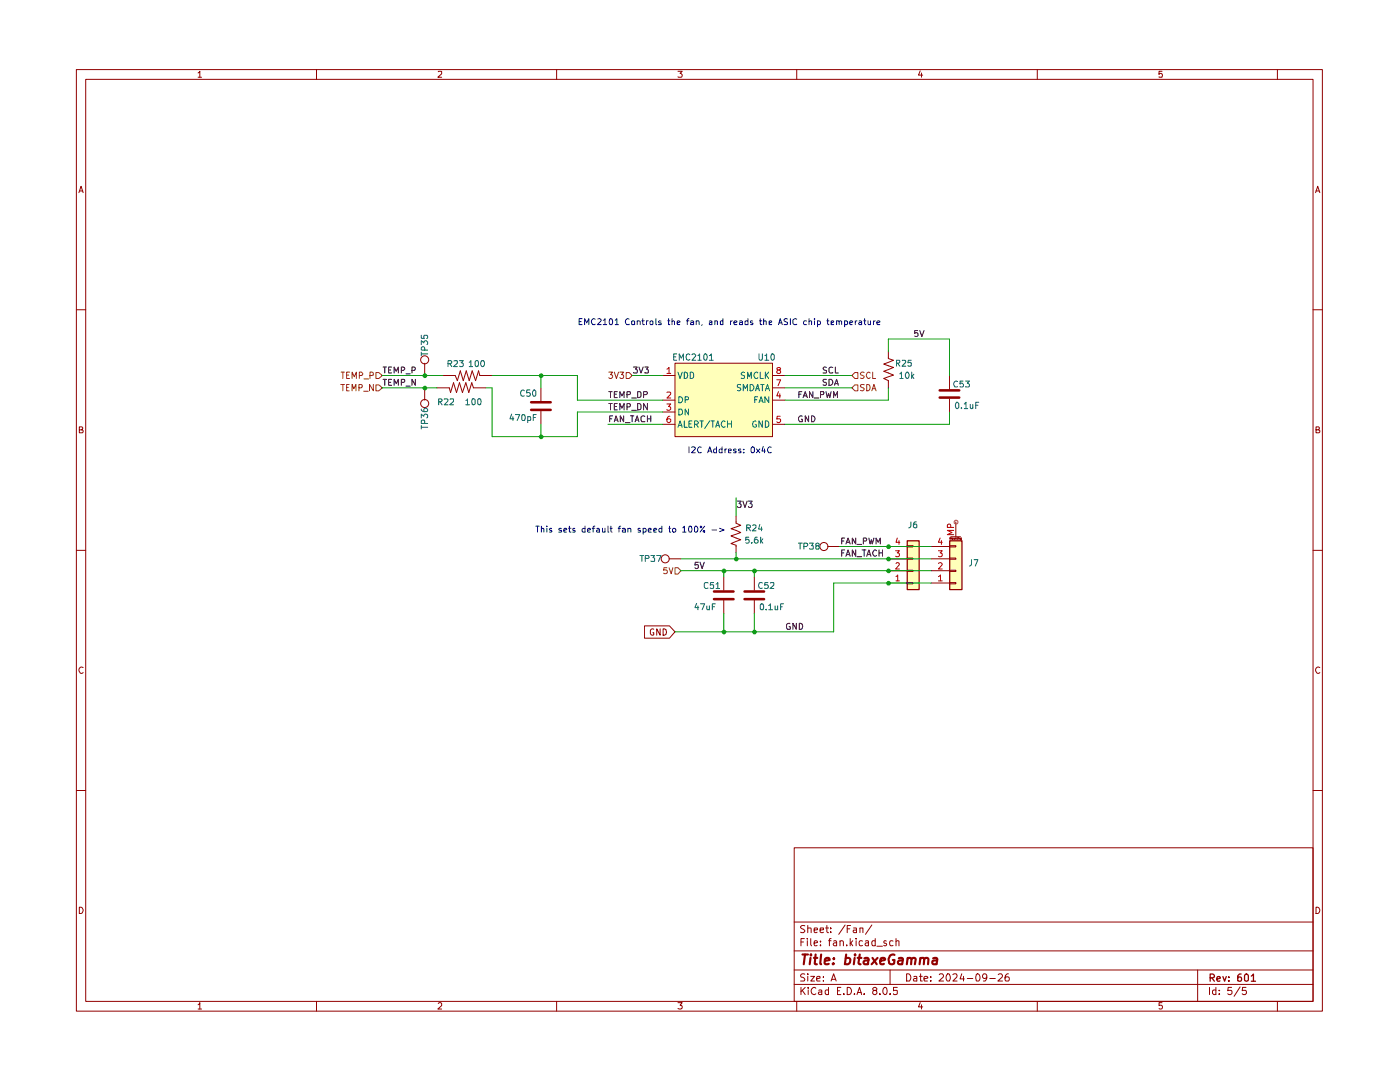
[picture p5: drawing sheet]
<svg xmlns="http://www.w3.org/2000/svg" width="279mm" height="216mm" viewBox="0 0 279 216" stroke-linecap="round" stroke-linejoin="round" font-family="sans-serif">
<g fill="none" stroke="#910000" stroke-width=".2">
<path d="M15.2 13.9h248.7v187.9h-248.7zM17.1 15.8h244.9v184h-244.9zM39.5 14.6l.4-.4v1.2M39.5 15.4h.7M63.2 13.9v1.9M87.5 14.3l.6-.1v.5l-.7 .7h.7M111.1 13.9v1.9M135.3 14.2h.8l-.4 .4 .4 .3v.4h-.8M159 13.9v1.9M183.6 14.1l-.3 .9h.9M183.9 14.6v.8M207 13.9v1.9"/>
<path d="M231.9 14.2h-.6v.5a.45 .45 0 0 1 .6 .1 .45 .45 0 0 1 0 .6l-.6-.1M254.9 13.9v1.9M15.8 38.4l.4-1.2 .4 1.2M15.9 38.1h.6M262.6 38.4l.4-1.2 .4 1.2M262.6 38.1h.6M15.2 61.8h1.9M262 61.8h1.9M15.8 85.8h.5l.2-.3-.2-.3h-.5v1.2h.6l.2-.5-.3-.1M262.6 85.8h.5l.2-.3-.2-.3h-.5v1.2h.6l.2-.5-.3-.1M15.2 109.8h1.9M262 109.8h1.9"/>
<path d="M16.6 133.2a.59 .59 0 0 0-.9 .5 .59 .59 0 0 0 .8 .6l.1-.1M263.4 133.2a.59 .59 0 0 0-.9 .5 .59 .59 0 0 0 .8 .6l.1-.1M15.2 157.7h1.9M262 157.7h1.9M158.5 169.2h103.5v30.6h-103.5zM15.8 181a.65 .65 0 0 1 .8 .7 .65 .65 0 0 1-.8 .6zM63.2 199.8v2M111.1 199.8v2M158.5 196.4h103.5M158.5 193.6h103.5M158.5 189.7h103.5M158.5 184h103.5"/>
<path d="M159 199.8v2M159.9 197v1.5M159.9 188h.5M160.1 197.6l.6 .9M160.5 187.3h-.6v1.4M160.6 194.4h-.7l-.1 .3 .1 .3a.49 .49 0 0 1 .6 .1 .49 .49 0 0 1 0 .6l-.7 .1M160.6 184.7a.6 .6 0 0 0-.8 .2l.1 .4a.74 .74 0 0 1 .7 .5l-.2 .3-.6-.1M160.7 197l-.8 .9M161.1 187.3v.1M161.1 187.7v1M161.2 194.3v.2M161.2 185.3l.6-.1 .1 .9"/>
<path d="M161.2 184.7v1.4M161.2 194.8v1M161.3 197v.2M161.3 197.5v1M161.8 194.8h.8l-.8 1h.8M161.8 187.3v1.2l.2 .2M162.5 188.2l.7-.2-.1-.2-.5-.1-.1 .3 .1 .6h.5M162.5 185.6l.7-.1-.1-.3h-.5l-.1 .1v.6l.1 .2 .5-.1M162.8 197.2a.68 .68 0 0 0-1 .5 .68 .68 0 0 0 .8 .8l.2-.2M163 195.3l.7-.1v-.3l-.5-.1-.2 .2 .1 .8h.6M163.4 197.6h.6v.9M163.7 185.6l.6-.1v-.3h-.6v.1v.6l.2 .2 .4-.1"/>
<path d="M163.7 188.6v.1M163.7 187.8v.2M164 197.9l-.6 .1-.1 .1v.2l.3 .2 .4-.1M164.3 195.7v.1M164.3 194.9v.1M164.8 185.2h.6M165 184.7v1.2l.4 .2M165.4 197.6l-.5-.1-.2 .3 .1 .6h.6M165.4 197v1.5M165.4 187.7h.5M165.8 185.9v.2M165.8 185.2v.1"/>
<path d="M165.9 195.8l.5-1.5 .5 1.5M165.9 187.3h-.3l-.1 .2v1.2M166 195.4h.7M166.4 187.8h.5l.1 .9M167 188l-.6 .2-.1 .2 .2 .3 .5-.1M167.1 197.7h.5M167.6 187.9l.1-.1a.36 .36 0 0 1 .6 .2v.7M167.6 187.7v1M167.8 197h-.7v1.5h.7M168.4 198.3v.2M168.7 184.6l-1.3 1.8M169 188.6v.1"/>
<path d="M169.1 197a.73 .73 0 0 1 .8 .7 .73 .73 0 0 1-.8 .8zM169.1 185.3h.5M169.7 187.3v1.4M169.8 184.7h-.7v1.4M169.8 188.1l.4 .6M170.2 187.7l-.5 .6M170.4 185.2h.5v.9M170.5 198.3v.2M170.9 187.3v.1M170.9 187.7v1M170.9 185.5l-.5 .1-.1 .2 .1 .3 .5-.1M171 198.5l.5-1.5 .5 1.5"/>
<path d="M171.2 198h.7M171.6 185.3l.6-.1v.9M171.6 185.2v.9M172.1 187.8l-.4-.1-.2 .3v.6h.6M172.5 198.3v.2M172.7 187.8h.6v.9M173.3 188l-.6 .2-.1 .2 .3 .3 .4-.1M174 184.6l-1.3 1.8M174.4 197.6l-.2-.2 .2-.4h.4l.2 .3-.2 .3h-.4l-.2 .2v.4l.2 .3h.4l.2-.3v-.2l-.2-.4M174.7 187.8l-.5-.1-.2 .3 .1 .6h.6M174.7 187.3v1.4M175 188.8h1.1"/>
<path d="M175.6 198.3v.2M176.5 197a.78 .78 0 0 1 .6 .6 .78 .78 0 0 1-.2 .8l-.2 .1a.8 .8 0 0 1-.5-.7 .8 .8 0 0 1 .3-.8zM176.9 187.8l-.4-.1-.1 .3 .1 .2 .5 .2-.1 .2h-.5M177.6 198.3v.2M177.6 193.6v2.8M178.2 187.8l-.4-.1-.3 .3 .1 .6h.6M178.8 187.9l.3-.2 .3 .1v.9M178.8 187.3v1.4M179.1 197h-.8v.7h.8l-.1 .7-.5 .1-.2-.2M180.9 194.3a.81 .81 0 0 1 .9 .5 .81 .81 0 0 1-.3 1h-.6zM182.4 194.9h.6v.9h-.6l-.1-.4 .7-.2M183.5 194.8h.6"/>
<path d="M183.7 194.3v1.5h.4M184.4 195.3l.8-.1-.1-.3-.4-.1-.3 .2 .1 .8h.6M185.8 195.7v.1M185.8 194.9v.1M187.5 194.5l.1-.2h.4l.3 .4-.1 .3-.8 .8h.9M189.1 194.3h.2a1.1 1.1 0 0 1 .2 1.5h-.4l-.3-.6 .1-.5zM190.2 194.5l.6-.2 .2 .4-.1 .3-.7 .8h.8M191.9 194.3l-.3 1h.8M192.3 194.8v1M193 195.2h1.1M194.8 194.5l.3-.2a.84 .84 0 0 1 .2 1.5l-.5-.1zM196.9 195l-.3 .2h-.3l-.2-.2v-.3l.2-.4 .6 .2a1.08 1.08 0 0 1-.3 1.3h-.3"/>
<path d="M197.5 195.2h1.1M199.2 194.5l.6-.2 .3 .4-.1 .3-.9 .8h1M201.3 194.3h-.3a1.04 1.04 0 0 0-.3 1.5h.6l.1-.6-.2-.3-.5 .1-.1 .2M207 199.8v2M239 193.6v6.2M241.4 197v1.5M242.7 197.6l-.5-.1-.2 .3v.4l.2 .3 .5-.1M242.7 197v1.5M243.3 198.3v.2M243.3 197.6v.1M245.8 197h-.7l-.1 .7 .7-.1 .2 .6-.3 .3-.6-.2M247.5 196.9l-1.2 1.9"/>
<path d="M248.7 197h-.7l-.1 .7 .7-.1 .2 .6-.3 .3-.6-.2M254.9 199.8v2M262.6 181a.65 .65 0 0 1 .8 .7 .65 .65 0 0 1-.8 .6zM39.5 200.5l.4-.4v1.2M39.5 201.3h.7M87.5 200.2l.1-.1h.4l.1 .1v.5l-.7 .6h.7M135.3 200.1h.8l-.4 .5 .4 .1v.6h-.8M183.6 200.1l-.3 .8h.9M183.9 200.5v.8M231.9 200.1h-.6v.6h.6l.1 .4-.3 .2h-.4"/>
</g>
<path d="M241.5 195.1l.8-.1v-.5l-.3-.1h-.5v1.4M241.9 195.1l.5 .7M242.9 195.4l.6-.2-.1-.3h-.4l-.1 .1v.6l.1 .2 .5-.1M244.1 194.9l.3 .9 .3-.9M245.2 195.7v.1M245.2 194.9v.1M247.7 194.4h-.3l-.4 .3v1h.7v-.7l-.4-.1-.3 .1v.2M248.5 194.5l.3-.1 .3 .3-.1 1h-.5zM249.7 194.8l.4-.4v1.4M249.7 195.8h.9" fill="none" stroke="#910000" stroke-width=".25"/>
<g fill="none" stroke="#910000" stroke-width=".42">
<path d="M160.1 190.5h1.1M160.7 190.5l-.3 1.9M161.8 191.1l-.2 1.3M161.8 190.5v.1M162.4 191.1h.7M162.8 190.5l-.2 1.8 .4 .1M163.9 190.5l-.2 1.7 .2 .2M164.6 191.7l1-.1-.1-.4a.6 .6 0 0 0-.9 .2v.9h.8M166.3 192.2l.1 .1h-.2l.1-.1-.1 .2M166.4 191.2v.2M168.8 191.2a.6 .6 0 0 1 .9 .3l-.1 .6a.65 .65 0 0 1-.9 .2M168.9 190.5l-.3 1.9"/>
<path d="M170.6 191.1l-.2 1.3M170.6 190.5v.1M171.2 191.1h.7M171.6 190.5l-.3 1.7 .1 .1 .3 .1M172.5 191.2h.8l-.1 1.2M173.4 191.6h-.7l-.4 .3v.3l.3 .2 .7-.1M174.1 191.1l.9 1.3M175.1 191.1l-1.2 1.3M175.6 191.7l1-.1v-.4a.6 .6 0 0 0-.9 .2v.9h.7M178.5 190.5a.87 .87 0 0 0-.9 .2 .87 .87 0 0 0-.3 .9l.1 .3a.59 .59 0 0 0 .4 .5 .59 .59 0 0 0 .6-.2l.1-.6h-.3M179.4 191.2h.7l-.1 1.2M180.1 191.6h-.6l-.3 .3v.3l.3 .2 .5-.1"/>
<path d="M181.1 191.3l.3-.2 .4 .1v1.2M181.1 191.1l-.1 1.3M181.9 191.4a.47 .47 0 0 1 .4-.3 .47 .47 0 0 1 .5 .3l-.2 1M183.7 191.3l.2-.2 .5 .1v1.2M183.7 191.1l-.2 1.3M184.4 191.4a.47 .47 0 0 1 .5-.3 .47 .47 0 0 1 .4 .3l-.1 1M186.2 191.2h.8l-.1 1.2M187 191.6l-.9 .1v.2v.4l.2 .1 .6-.1"/>
</g>
<g fill="#ffffba">
<path d="M134.7 72.5h19.5v14.6h-19.5z"/>
<path d="M189.5 107.9h2.4v9.7h-2.4z"/>
<path d="M181 107.9h2.4v9.7h-2.4z"/>
</g>
<g fill="none" stroke="#910000" stroke-width=".2">
<path d="M84.8 77.4v2.4M87.2 77.4h2.5l.2 .9 .6-1.9 .6 1.9 .6-1.9 .6 1.9 .7-1.9 .6 1.9 .6-1.9 .3 1h2.4M88.4 74.9h2.4l.5 1 .6-1.9 .6 1.9 .6-1.9 .5 1.9 .6-1.9 .7 1.9 .6-1.9 .3 .9h2.4M108 77.4v2.7M108 82v2.7M133.5 111.5h2.4"/>
<circle cx="84.8" cy="80.5" r=".8"/>
<circle cx="132.8" cy="111.5" r=".8"/>
</g>
<g fill="none" stroke="#0f0f0f" stroke-width=".2">
<path d="M121.5 78.1h.7M121.8 78.1v1.2M122.6 78.7h.4M123.2 78.1h-.6v1.2h.6M123.7 79.3v-1.2l.4 .9 .4-.9v1.2M125.1 78.7h.6v-.6h-.6v1.2M126.1 79.4h.9M126.4 73.2h.8l-.4 .5 .4 .1v.5h-.8M127.3 78.1h.5l.1 .3v.6a.52 .52 0 0 1-.6 .3zM127.5 73.2l.4 1.2 .5-1.2M128.4 78.7h.7l.1-.4-.2-.2h-.6v1.2M128.7 73.2h.7l-.4 .5 .4 .1v.5h-.7"/>
<path d="M121.7 83.6h.4M122.3 83h-.6v1.2M122.6 84.2l.3-1.2 .5 1.2M122.7 83.8h.6M124.5 83v1.2l-.7-1.2v1.2M124.8 84.3h.9M125.8 83h.7M126.2 83v1.2M126.7 84.2l.5-1.2 .3 1.2M126.8 83.8h.6M128.7 83.1h-.1a.45 .45 0 0 0-.7 .1v.7l.2 .3 .6-.1M129.2 83.6h.7"/>
<path d="M129.2 83v1.2M129.9 83v1.2M139.4 112.2h-.6l-.1 .6 .6-.1 .1 .6-.3 .2-.4-.2M139.7 112.2l.4 1.3 .4-1.3"/>
</g>
<path d="M106 81.8h3.9M106 80.3h3.9" fill="none" stroke="#910000" stroke-width=".51"/>
<path d="M125 74.3h.6l.6 .6-.6 .6h-.6z" fill="#fff"/>
<path d="M121.5 74.3h.8l-.5 .5h.4l.1 .5-.3 .2h-.3l-.2-.1M122.6 74.3l.4 1.2 .4-1.2M123.7 74.3h.8l-.5 .5h.4l.1 .2-.1 .4-.5 .1-.2-.1M125 74.3h.6l.6 .6-.6 .6h-.6z" fill="none" stroke="#765500" stroke-width=".2"/>
<g fill="none" stroke="#0f0f0f" stroke-width=".2">
<path d="M76.5 73.2h.6M76.5 75.7h.6M76.8 73.2v1.2M76.8 75.7v1.2M77.6 73.8h.4M77.6 76.3h.4M78.1 73.2h-.5v1.2h.5M78.1 75.7h-.5v1.2h.5M78.7 74.4v-1.2l.4 .9 .4-.9v1.2M78.7 76.9v-1.2l.4 .8 .4-.8v1.2M80.1 73.9h.4l.3-.2-.1-.4-.6-.1v1.2M80.1 76.3h.5l.2-.4-.2-.2h-.5v1.2"/>
<path d="M81 74.6h.9M81 77h.9M82.2 73.9l.6-.1v-.5l-.6-.1v1.2M82.9 75.7v1.2l-.7-1.2v1.2"/>
</g>
<path d="M75 74.3h.6l.7 .6-.7 .6h-.6z" fill="#fff"/>
<path d="M68.1 74.3h.7M68.4 74.3v1.2M69.2 74.8h.4M69.8 74.3h-.6v1.2h.6M70.3 75.5v-1.2l.4 .9 .4-.9v1.2M71.7 74.9l.6-.1 .1-.3-.3-.2h-.4v1.2M72.6 75.6h1M73.8 74.9l.7-.1v-.4l-.2-.1h-.5v1.2M75 74.3h.6l.7 .6-.7 .6h-.6z" fill="none" stroke="#765500" stroke-width=".2"/>
<path d="M75 76.8h.6l.7 .6-.7 .6h-.6z" fill="#fff"/>
<path d="M68 76.7h.8M68.4 76.7v1.3M69.2 77.3h.3M69.7 76.7h-.5v1.3h.5M70.3 78v-1.3l.3 .9 .4-.9v1.3M71.6 77.4l.6-.1v-.5l-.6-.1v1.3M72.6 78.1h.9M74.5 76.7v1.3l-.8-1.3v1.3M75 76.8h.6l.7 .6-.7 .6h-.6z" fill="none" stroke="#765500" stroke-width=".2"/>
<g fill="none" stroke="#910000" stroke-width=".2">
<path d="M84.8 72.5v2.4M177.3 70.1v1.4l1 .4-1.9 .7 1.9 .7-1.9 .8 1.9 .7-1.9 .7 .9 .4v1.5M189.5 74.9v2.7M189.5 79.6v2.6"/>
<circle cx="84.8" cy="71.8" r=".8"/>
</g>
<g fill="none" stroke="#0f0f0f" stroke-width=".2">
<path d="M159.4 78.7h.5M160 78.1h-.6v1.2M160.3 79.3l.4-1.2 .4 1.2M160.4 79h.6M162.2 78.1v1.2l-.7-1.2v1.2M162.5 79.4h.9M163.7 78.7h.6v-.6h-.6v1.2M164.8 78.1l.3 1.2 .3-.8 .2 .8 .3-1.2M164.9 75.7h-.6v.2v.3l.6 .3v.3h-.6M164.9 73.3l-.4-.1-.2 .3v.2l.6 .3v.3l-.6 .1M165.4 75.7h.5a.66 .66 0 0 1 .3 .8 .66 .66 0 0 1-.8 .4zM166.2 73.3h-.1a.46 .46 0 0 0-.7 .2v.7l.2 .2 .6-.1"/>
<path d="M166.4 79.3v-1.2l.3 .9 .4-.9v1.2M166.5 76.9l.5-1.2 .3 1.2M166.6 76.5h.6M166.7 73.2v1.2h.6M183.1 66h-.6v.6l.5-.2 .2 .2-.1 .5h-.6M183.6 66l.4 1.1 .4-1.1M168 108h.4M168.6 107.4h-.6v1.1M168.8 108.5l.5-1.1 .4 1.1M168.9 108.2h.6M170.8 107.4v1.1l-.7-1.1v1.1M171 108.6h1"/>
<path d="M172.3 108h.5l.2-.5-.2-.1h-.5v1.1M173.4 107.4l.3 1.1 .2-.8 .2 .8 .3-1.1M174.8 108.5v-1.1l.5 .8 .4-.8v1.1"/>
</g>
<path d="M187.5 79.3h3.9M187.5 77.9h3.9" fill="none" stroke="#910000" stroke-width=".51"/>
<path d="M170 74.9l.6-.6h.6v1.2h-.6z" fill="#fff"/>
<path d="M170.6 74.3h.6v1.2h-.6l-.6-.6zM172.5 74.3h-.5l-.3 .2 .2 .3 .5 .2 .1 .2-.3 .3-.5-.1M173.7 74.4l-.3-.1a.65 .65 0 0 0-.5 .6 .65 .65 0 0 0 .5 .6l.3-.1M174.2 74.3v1.2h.6" fill="none" stroke="#765500" stroke-width=".2"/>
<path d="M170 77.4l.6-.6h.6v1.2h-.6z" fill="#fff"/>
<path d="M170 77.4l.6-.6h.6v1.2h-.6zM172.5 76.8h-.7v.4l.5 .2 .2 .3-.3 .3-.5-.1M173 76.7a.64 .64 0 0 1 .7 .6 .64 .64 0 0 1-.7 .7zM174 78l.4-1.3 .4 1.3M174.2 77.6h.5" fill="none" stroke="#765500" stroke-width=".2"/>
<g fill="none" stroke="#0f0f0f" stroke-width=".2">
<path d="M121.5 80.5h.7M121.8 80.5v1.3M122.6 81.1h.4M123.2 80.5h-.6v1.3h.6M123.7 81.8v-1.3l.4 1 .4-1v1.3M125.1 81.2l.6-.1v-.5l-.6-.1v1.3M126.1 81.9h.9M127.3 80.5a.52 .52 0 0 1 .6 .4v.6a.52 .52 0 0 1-.6 .3zM129.2 80.5v1.3l-.8-1.3v1.3M147.2 100h.7l-.4 .5 .3 .1v.6l-.5 .1-.1-.2M148.3 100l.4 1.3 .4-1.3M149.4 100h.7l-.4 .5 .3 .1v.6l-.5 .1-.1-.2"/>
<path d="M160.1 83.1a.61 .61 0 0 0-.8 .3 .61 .61 0 0 0 .3 .8h.5v-.5h-.2M161.4 83v1.2l-.7-1.2v1.2M162 83a.66 .66 0 0 1 .6 .4 .66 .66 0 0 1-.2 .8h-.4zM168 110.3h.4M168.6 109.7h-.6v1.3M168.8 111l.5-1.3 .4 1.3M168.9 110.7h.6M170.8 109.7v1.3l-.7-1.3v1.3M171 111.1h1M172 109.7h.8M172.5 109.7v1.3M173 111l.4-1.3 .4 1.3"/>
<path d="M173.1 110.7h.6M174.9 109.9l-.2-.2a.65 .65 0 0 0-.5 .7 .65 .65 0 0 0 .5 .6l.2-.2M175.4 110.3h.7M175.4 109.7v1.3M176.1 109.7v1.3M157.7 124.5a.46 .46 0 0 0-.7 .1v.7l.1 .3 .6-.1v-.4h-.2M158.9 124.4v1.2l-.7-1.2v1.2M159.5 124.4a.66 .66 0 0 1 .7 .4 .66 .66 0 0 1-.3 .8h-.4z"/>
</g>
<g fill="none" stroke="#910000" stroke-width=".2">
<path d="M132.3 74.9h2.4M132.3 79.8h2.4M134.7 72.5h19.5v14.6h-19.5zM154.2 74.9h2.4M154.2 79.8h2.4M154.2 77.4h2.4M132.3 82.2h2.4M132.3 84.7h2.4M154.2 84.7h2.4M146.9 103v1.4l.9 .4-1.9 .7 1.9 .8-1.9 .6 1.9 .8-1.9 .8 1 .3v1.4M150.5 115.1v2.7M150.5 119.7v2.7"/>
<path d="M165.2 109.1h2.4M177.3 116.3h3.7M177.3 113.9h3.7M177.3 111.5h3.7M177.3 109.1h3.7M181 108.9h1.2v.2h-1.2zM181 111.3h1.2v.3h-1.2zM181 113.8h1.2v.2h-1.2zM181 116.2h1.2v.3h-1.2zM185.8 116.3h3.7M185.8 113.9h3.7M185.8 111.5h3.7"/>
<path d="M185.8 109.1h3.7M189.5 108.9h1.3v.2h-1.3zM189.5 111.3h1.3v.3h-1.3zM189.5 113.8h1.3v.2h-1.3zM189.5 116.2h1.3v.3h-1.3zM189.6 107.6v-.3l.1 .2 .1-.2v.3M189.7 107.1h2M190 107.4h.2v.2h-.2zM190.3 107.4v.2h.2v-.2M190.7 107.4h.1v.2M190.7 107.4v.2M190.8 104.1v3"/>
<path d="M190.9 107.4h.2M191 107.3l.1 .3M191.2 107.3h.1M191.2 107.4v.2M191.3 107.4h.2v.2M191.3 107.4v.2M191.9 107.6h-.2v-.2h.2v.3h-.2M128.6 124.9h5l1.1 1.2-1.1 1.2h-5zM130.5 125.6l-.4-.1-.3 .3v.6l.2 .3h.5v-.5h-.2M131.7 125.5v1.2l-.6-1.2v1.2M132.3 125.5a.64 .64 0 0 1 .7 .6 .64 .64 0 0 1-.7 .6z"/>
<circle cx="164.4" cy="109.1" r=".8"/>
</g>
<g fill="none" stroke="#006665" stroke-width=".2">
<path d="M135.3 74.3l.4 1.2 .4-1.2M135.5 79.2a.66 .66 0 0 1 .7 .4 .66 .66 0 0 1-.2 .8h-.5zM136.6 74.3a.64 .64 0 0 1 .6 .6 .64 .64 0 0 1-.6 .6zM136.7 79.8h.6v-.5l-.6-.1v1.2M137.8 74.3h.5l.1 .3v.6l-.3 .3h-.3zM147.8 76.8h-.6v.4l.5 .2 .1 .2-.1 .3h-.5M148.3 78v-1.3l.5 .9 .4-.9v1.3M148.6 74.3h-.4l-.3 .2 .2 .3 .5 .2v.4l-.2 .1-.5-.1M149.2 75.5v-1.2l.3 .9 .4-.9v1.2M149.7 76.7a.65 .65 0 0 1 .8 .6 .65 .65 0 0 1-.8 .7zM150.6 79.8h.4M150.8 78l.4-1.3 .4 1.3"/>
<path d="M150.9 77.6h.6M151.2 79.2h-.6v1.2M151.2 74.4l-.2-.1a.6 .6 0 0 0-.5 .6 .6 .6 0 0 0 .7 .5M151.7 74.3v1.2h.6M151.8 76.7h.7M152.1 76.7v1.3M152.7 78l.5-1.3 .4 1.3M152.7 74.3v1.2M152.8 77.6h.6M152.9 74.8l.5 .7M153.4 79.2v1.2l-.7-1.2v1.2M153.4 74.3l-.7 .7"/>
<path d="M135.3 85.3l.4-1.3 .4 1.3M135.5 81.6h.5a.66 .66 0 0 1 .2 .8 .66 .66 0 0 1-.7 .4zM135.5 84.9h.6M136.6 84v1.3h.6M137.4 81.6v1.2l-.7-1.2v1.2M137.5 84.6h.4M138.1 84h-.6v1.3h.6M138.6 84.7l.7-.1 .1-.4-.3-.2h-.5v1.3M138.9 84.7l.5 .6M139.7 84h.7M140 84v1.3M141.6 84l-1 1.5"/>
<path d="M141.9 84h.7M142.2 84v1.3M142.8 85.3l.5-1.3 .3 1.3M142.9 84.9h.6M144.7 84.2l-.2-.2a.6 .6 0 0 0-.6 .7 .6 .6 0 0 0 .8 .5v-.1M145.2 84.6h.8M145.2 84v1.3M146 84v1.3M150.9 84.1l-.1-.1a.64 .64 0 0 0-.6 .6 .64 .64 0 0 0 .5 .7l.3-.2v-.3h-.3M151.5 80.4l.4-1.2 .4 1.2M151.6 80h.5M152.1 84v1.3l-.6-1.3v1.3"/>
<path d="M152.7 84h.4l.3 .3v.6l-.3 .4h-.4z"/>
</g>
<g fill="none" stroke="#b90000" stroke-width=".2">
<path d="M133.1 73.7l.4-.4v1.2M133.1 78.3l.6-.1 .2 .2-.1 .3-.7 .7h.8M133.1 74.5h.8M155 75.8h.8l-.5 1.2M155.3 73.8l-.3-.2 .1-.2h.6l.1 .2-.2 .2h-.3l-.3 .3 .2 .4h.4l.2-.2v-.2l-.3-.3M155.4 78.1l-.4 .9h.8M155.6 78.6v.8M133.1 80.6h.8l-.5 .5 .4 .1 .1 .4-.3 .3h-.3l-.2-.2M133.7 83.1a.55 .55 0 0 0-.6 .5v.5l.3 .2h.2l.3-.2v-.4l-.2-.1h-.4l-.2 .1M155.7 83.1h-.6l-.1 .6 .6-.1 .2 .1v.4l-.3 .2h-.3l-.2-.1M178.7 109.9h.8l-.4 .4 .3 .1v.6h-.7M178.8 115.1l.4-.4v1.2"/>
<path d="M178.8 112.4l.4-.1 .3 .3-.8 .9h.8M178.8 115.9h.7M179.1 107.4l-.3 .8h.8M179.4 107.9v.7M187.3 115.1l.4-.4v1.2M187.3 112.4l.5-.1 .2 .2-.7 1h.7M187.3 109.9h.7l-.4 .4 .4 .1v.6h-.7M187.3 115.9h.7M187.6 107.4l-.3 .8h.7M187.9 107.9v.7M189.7 105.2v-.5h-.6v.5h1.2M190.3 105.8h-1.2l.9 .5-.9 .4h1.2"/>
</g>
<path d="M181.1 107.9h2.3v9.7h-2.3zM189.5 107.9h2.5v9.7h-2.5z" fill="none" stroke="#910000" stroke-width=".25"/>
<path d="M148.6 119.6h3.9M148.6 118h3.9" fill="none" stroke="#910000" stroke-width=".51"/>
<path d="M134.7 113.3h.6l.6 .6-.6 .7h-.6z" fill="#fff"/>
<path d="M133.1 113.3h-.6l-.1 .5h.7v.6h-.7M133.5 113.3l.4 1.2 .4-1.2M134.7 113.3h.6l.6 .6-.6 .7h-.6z" fill="none" stroke="#765500" stroke-width=".2"/>
<path d="M142.5 119.6h3.9M142.5 118h3.9" fill="none" stroke="#910000" stroke-width=".51"/>
<path d="M144.4 115.1v2.7M144.4 119.7v2.7" fill="none" stroke="#910000" stroke-width=".2"/>
<g fill="none" stroke="#009a00" stroke-width=".2">
<path d="M76.3 74.9h12.1M76.3 77.4h10.9M96.9 77.4h1.3v9.7h17v-4.9h17.1M98.2 74.9h17v4.9h17.1M108 74.9v2.5M126.2 74.9h6.1M156.6 74.9h13.4M156.6 77.4h13.4M177.3 77.4v2.4h-20.7M177.3 70.1v-2.4h12.2v7.2M108 84.7v2.4M121.3 84.7h11"/>
<path d="M146.9 99.3v3.7M189.5 82.2v2.5h-32.9M135.9 113.9h49.9M135.9 111.5h49.9M144.4 113.9v1.2M146.9 110.2v1.3M150.5 113.9v1.2M167.6 109.1h18.2M185.8 116.3h-19.4v9.8h-31.7M144.4 122.4v3.7M150.5 122.4v3.7"/>
</g>
<g fill="none" stroke="#0000ca" stroke-width=".2">
<path d="M115.6 64.2h.4M116.2 63.6h-.6v1.2h.6M116.7 64.8v-1.2l.4 .8 .4-.8v1.2M118.8 63.7a.61 .61 0 0 0-.8 .3 .61 .61 0 0 0 .3 .8l.5-.1M119.3 63.7l.4-.1 .3 .3-.8 .9h.8M120.4 63.9l.3-.3v1.2M120.4 64.8h.7M121.7 63.7l.3-.1a.91 .91 0 0 1 .1 1.2l-.4-.1zM122.8 63.9l.3-.3v1.2M122.8 64.8h.6M125.6 63.7a.61 .61 0 0 0-.8 .3 .61 .61 0 0 0 .3 .8l.5-.1M126.1 64.1h.6l-.1 .7-.5-.1z"/>
<path d="M127.2 64.1l.3-.1 .3 .2v.6M127.2 64v.8M128.1 64h.5M128.3 63.6v1l.1 .2h.2M129 64v.8M129.4 64l-.4 .1v.2M129.8 64.1h.5l-.1 .7h-.4zM130.9 63.6v1.2h.2M131.9 64.1l-.3-.1-.2 .2 .2 .2h.3v.4h-.5M133.3 64h.4M133.4 63.6v1.2h.3M134.1 64.1l.4-.1 .1 .2v.6"/>
<path d="M134.1 63.6v1.2M135.1 64.4l.6-.1-.1-.3-.5 .2v.4l.1 .2h.4M137 64h.5M137.5 63.6l-.3 .2v1M137.8 64.1l.5-.1 .1 .2v.6h-.6v-.4l.6-.1M138.9 64.1l.5-.1 .1 .2v.6M138.9 64v.8M140.1 64.8l-.1 .1M141.6 64.1h.5v.7h-.5v-.4l.5-.1M142.7 64.1h.5v.7M142.7 64v.8M144.3 63.6v1.2h-.4l-.1-.7h.5"/>
<path d="M145.8 64v.8M146.1 64l-.3 .3M146.5 64.4l.6-.1v-.2l-.5-.1-.1 .2 .1 .6h.5M147.6 64.1l.4-.1 .2 .2v.6h-.6v-.4l.6-.1M149.3 63.6v1.2h-.5l-.1-.7h.6M150.2 64.1h-.4v.2l.4 .1 .1 .2-.1 .2h-.4M151.6 64h.5M151.7 63.6v1l.1 .2h.3M152.4 64.1h.5v.7M152.4 63.6v1.2M153.5 64.4l.5-.1v-.2h-.5v.7h.5M155.4 64.8l.3-1.2 .4 1.2"/>
<path d="M155.5 64.4h.5M157.1 63.7h-.5a.57 .57 0 0 0 .5 .6v.5h-.6M157.7 63.6v1.2M159 63.7l-.3-.1-.5 .2v.7l.3 .3 .5-.1M161 64.1l-.4-.1-.2 .3v.5h.6M161.5 64.1h.5v.7M161.5 63.6v1.2M162.6 63.6v.1M162.6 64v.8M163.2 64.1l.3-.1 .2 .3v.3l-.1 .2h-.4M163.2 64v1.2M165 64h.4"/>
<path d="M165.2 63.6v1l.2 .2M165.9 64.4l.5-.1v-.2h-.5v.7h.5M167 64.1l.3-.1 .2 .2v.6M167 64v.8M167.5 64.2l.1-.2 .4 .2v.6M168.6 64.1l.3-.1 .3 .3v.3l-.2 .2h-.4M168.6 64v1.2M169.6 64.4l.6-.1-.2-.3-.4 .2v.4l.1 .2h.4M170.7 64v.8M171 64l-.3 .3M171.5 64.1l.3-.1 .2 .2v.6h-.5l-.1-.3 .6-.2M172.4 64h.4"/>
<path d="M172.6 63.6v1l.2 .2M173.2 64l.1 .8 .4-.1M173.7 64v.8M174.3 64v.8M174.7 64l-.4 .3M175 64.4l.6-.1v-.2l-.4-.1-.2 .2 .1 .6h.5M137.5 89.2v1.1M138 89.2h.5l.3 .2-.8 .9h.8M140 89.2h-.3a.67 .67 0 0 0-.5 .5 .67 .67 0 0 0 .2 .6h.6M141.2 90.3l.4-1.1 .5 1.1M141.3 90h.6M143 89.2v1.1h-.5l-.1-.5a.36 .36 0 0 1 .6-.1"/>
<path d="M144.1 89.2v1.1h-.5l-.1-.5a.36 .36 0 0 1 .6-.1M144.7 89.6v.7M145 89.6l-.3 .1v.1M145.4 90l.6-.2-.2-.2-.4 .1v.6h.5M146.9 89.7l-.3-.1-.2 .1 .2 .3h.3v.3h-.5M147.8 89.7h-.4v.2l.4 .1 .1 .2-.1 .1h-.4M148.4 90.3h.1M148.4 89.7h.1M150 89.2h.3l.2 .2v.8l-.1 .1h-.4l-.1-.4zM151 89.6l.6 .7M151.6 89.6l-.6 .7M152.3 89.1l-.2 .9h.6"/>
<path d="M152.6 89.6v.7M153.9 89.2h-.2a.67 .67 0 0 0-.5 .5 .67 .67 0 0 0 .2 .6h.5M106.9 105h.7M107.3 105v1.2M108 105.5l.4-.1 .1 .2v.6M108 105v1.2M109.1 105v.1M109.1 105.4v.8M110.1 105.5l-.3-.1-.2 .2 .2 .2h.3v.4h-.5M112 105.5l-.2-.1-.3 .2 .1 .2h.4v.4h-.5M112.5 105.8l.6-.1-.2-.3-.4 .2v.4l.1 .2h.4M113.5 105.4h.5"/>
<path d="M113.6 105v1l.1 .2h.3M114.7 105.5h-.4v.3h.4l.1 .2-.1 .2h-.4M116.8 105v1.2h-.5l-.1-.2v-.5h.6M117.3 105.8l.6-.1-.2-.3-.4 .2v.4l.1 .2h.4M118.2 105.4h.5M118.7 105l-.3 .2v1M119.1 105.5l.4-.1 .1 .2v.6h-.5l-.1-.3 .6-.2M120.2 105.4v.8l.5-.1M120.7 105.4v.8M121.3 105v1.2h.2M121.8 105.4h.4M121.9 105v1l.3 .2"/>
<path d="M123.4 105.4h.5M123.9 105l-.4 .2v1M124.2 105.5l.4-.1 .2 .2v.6h-.6v-.4l.6-.1M125.3 105.5l.4-.1 .2 .2v.6M125.3 105.4v.8M127.8 105.5h-.5v.3h.5v.2v.2h-.5M128.4 105.5l.3-.1 .2 .3v.5h-.5M128.4 105.4v1.2M129.4 105.8l.6-.1v-.2l-.5-.1-.1 .2 .1 .6h.5M130.5 105.8l.6-.1-.2-.3-.4 .1v.7h.5M132.1 105v1.2h-.5v-.7h.5M133.4 105.4h.5"/>
<path d="M133.6 105v1.2h.3M134.3 105.5h.5l.1 .5-.2 .2h-.3l-.2-.2zM136.2 105.3l.4-.3v1.2M136.2 106.2h.7M137.5 105.1l.3-.1a.91 .91 0 0 1 .1 1.2l-.4-.1zM138.7 105.1l.2-.1a.75 .75 0 0 1 .2 1.2h-.3l-.2-.2zM139.9 105l.1 .1-.1 .2-.2-.1zM140.3 106l.2-.2 .1 .1v.3h-.2zM140.6 105l-.9 1.2M142.1 105.8h.9M143.6 105.4l.9 .4-.9 .3"/>
</g>
<g fill="#009a00">
<circle cx="146.9" cy="111.6" r=".47"/>
<circle cx="144.5" cy="113.9" r=".47"/>
<circle cx="108" cy="87.2" r=".47"/>
<circle cx="108" cy="75" r=".47"/>
<circle cx="84.8" cy="75" r=".47"/>
<circle cx="84.8" cy="77.4" r=".47"/>
<circle cx="177.3" cy="113.9" r=".47"/>
<circle cx="177.3" cy="111.6" r=".47"/>
<circle cx="177.3" cy="109.1" r=".47"/>
<circle cx="150.6" cy="113.9" r=".47"/>
<circle cx="150.6" cy="126.1" r=".47"/>
<circle cx="177.3" cy="116.4" r=".47"/>
<circle cx="144.5" cy="126.1" r=".47"/>
</g>
<g fill="none" stroke="#006665" stroke-width=".2">
<path d="M84.1 68.8v-.8l.5 .4 .1-.3 .4-.1 .2 .2v.4l-.1 .2M84.1 66.9v.6l.6 .1v-.7h.5l.1 .2v.3l-.1 .2M84.1 70.3v.7M84.1 70.6h1.2M84.8 69.9l-.1-.6h-.5l-.1 .6h1.2M88.6 79.7l.6-.1 .2 .2-.1 .3-.7 .7h.8M89.4 72.6l.7-.1 .1-.4-.2-.1h-.6v1.2M89.7 72.6l.5 .6M89.8 79.7l.6-.1 .1 .5-.8 .7h.8M90.6 72.1l.6-.1 .1 .5-.8 .7h.8M91.7 72h.8l-.5 .4 .4 .1v.6h-.7M93 79.9l.3-.3v1.2"/>
<path d="M93.6 72.3l.4-.3v1.2M93.6 73.2h.7M94.2 79.7l.5-.1 .1 .2v.7l-.2 .3-.4-.1zM94.8 72.1l.2-.1h.3a.77 .77 0 0 1-.1 1.2l-.4-.3zM95.3 79.8l.2-.2h.3a.91 .91 0 0 1 0 1.2l-.4-.1-.1-.2zM96.1 72l.4 .1a.66 .66 0 0 1-.2 1.1 .84 .84 0 0 1-.2-1.2zM104.7 78l-.1-.1a.54 .54 0 0 0-.7 .2 .54 .54 0 0 0 .1 .6v.2l.3 .2 .4-.1M105.8 77.8h-.6l-.1 .6a.45 .45 0 0 1 .6 0 .45 .45 0 0 1 .1 .6h-.7M106.4 77.9l.3-.1 .2 .3v.7l-.2 .3a.75 .75 0 0 1-.3-1.2zM134.5 71.2h.4M135 70.6h-.5v1.3h.5M135.6 71.9v-1.3l.4 .9 .4-.9v1.3"/>
<path d="M137.7 70.8l-.3-.2a.65 .65 0 0 0-.5 .6 .65 .65 0 0 0 .5 .7l.3-.2M138.1 70.8l.2-.2h.3l.3 .3-.8 1h.8M139.3 71l.3-.4v1.3M139.3 71.9h.7M140.7 70.6a.68 .68 0 0 1 .5 .6 .68 .68 0 0 1-.5 .7l-.2-.3v-.7zM141.6 71h.1l.3-.4v1.3M141.6 71.9h.7M151.5 70.6v1l.2 .3 .4-.1v-.2v-1M152.7 71h.1l.2-.4v1.3M152.7 71.9h.7M154.1 70.6l.4 .3v.7l-.2 .3a.75 .75 0 0 1-.2-1.3zM178.9 72.5l.6-.1v-.5h-.6v1.2"/>
<path d="M179.2 72.5l.4 .6M179.6 74.6l.3-.3v1.2M179.6 75.5h.7M180.1 72l.5-.1 .2 .3-.8 .9h.8M180.9 74.3a.56 .56 0 0 1 .6 .4 .56 .56 0 0 1-.2 .7 .56 .56 0 0 1-.7-.3 .56 .56 0 0 1 .3-.7zM181.9 71.9h-.6l-.1 .5h.7v.6h-.7M182 74.3v1.2M182 75l.4 .5M182.4 74.7l-.4 .5M191.1 76.1a.61 .61 0 0 0-.8 .3 .61 .61 0 0 0 .3 .8l.5-.1M192.2 76h-.6v.6l.4-.1 .3 .2v.3l-.2 .2-.5-.1M192.7 76h.8l-.5 .5 .5 .2v.3l-.2 .2-.6-.1"/>
<path d="M84.1 83.4v-.8l.5 .5 .1-.4h.6v.5l-.1 .2M84.1 81.6l.1 .4 .2 .1h.8l.1-.4-.2-.2h-.3l-.2 .2 .1 .4h.1M84.1 84.9v.7M84.1 85.3h1.2M84.8 84.5l-.1-.7h-.5l-.1 .2v.5h1.2M87.5 80.2l.6-.1 .1-.3-.1-.2h-.6v1.2M87.8 80.2l.4 .6M93 80.8h.7M102.1 82.6l-.3 1h.7M102.4 83.1v.8M102.9 82.7h.8l-.5 1.2M104.2 82.8l.4-.1a.86 .86 0 0 1 .1 1.2h-.4l-.2-.2z"/>
<path d="M105.3 83.9h.5v-.8h-.5v1.2M106.4 83.3h.5M107 82.7h-.6v1.2M190.9 80.3l.4 .2v.8l-.2 .2a.75 .75 0 0 1-.2-1.2zM191.9 81.4v.1M192.4 80.6l.4-.3v1.2M192.4 81.5h.7M193.6 80.7v.7l.2 .1 .3-.1M194.1 80.7v.8M194.7 80.9h.5M195.3 80.3h-.6v1.2M127.7 110.8h.7"/>
<path d="M128.1 110.8v1.2M128.8 111.4h.6l.1-.1v-.4l-.7-.1v1.2M129.9 110.8h.7l-.3 .5 .3 .1v.5h-.7M131.1 110.8h.8l-.5 1.2M141.3 116.3l-.6-.1-.2 .3 .1 .8 .3 .1h.4M142.4 116.2h-.6l-.1 .6h.7v.6h-.7M142.9 116.6l.4-.4v1.2M142.9 117.4h.7M149 105.3h.6l.2-.1-.1-.4-.7-.1v1.2M149.4 105.3l.4 .6M149.4 107.2h-.6v.6l.5-.2 .2 .3-.1 .4h-.6M150 108.3v.1"/>
<path d="M150.2 104.8h.7v.4l-.8 .7h.8M151.1 107.2l-.4 .1-.2 .8 .3 .3 .4-.1 .1-.4-.3-.3h-.2l-.3 .3M151.6 104.7l-.2 .9h.7M151.8 107.2v1.2M151.9 108l.3 .4M152 105.2v.7M152.1 116.3l-.5-.1a.67 .67 0 0 0-.2 .7 .67 .67 0 0 0 .5 .5h.2M152.2 107.5l-.4 .5M153.2 116.2h-.5l-.1 .6h.6v.6h-.6M153.8 116.3l.5-.1 .1 .6-.7 .6h.7M159.3 108.4h.8M159.7 108.4v1.2"/>
<path d="M160.4 109.1h.6l.2-.3-.1-.3-.7-.1v1.2M161.5 108.4h.8l-.3 .5 .3 .1v.5h-.8M163.1 108.9l-.3-.1 .1-.3a.33 .33 0 0 1 .5-.1 .33 .33 0 0 1 0 .5l-.6 .2 .1 .5h.5l.1-.5-.3-.2M181.8 104.1v.9l-.4 .3M182.9 104.1l-.4 .1-.2 .9 .2 .2 .5-.1v-.5l-.2-.1h-.3l-.2 .2M193.9 111.7v.8l-.2 .4h-.2M194.4 111.7h.8l-.5 1.2M139 120.4l-.3 .8h.7M139.3 120.9v.8M139.8 120.5h.8l-.5 1.2M141.1 120.9v.8l.5-.1M141.6 120.9v.8"/>
<path d="M142.2 121.1h.4M142.8 120.5h-.6v1.2M151.8 120.6l.3-.1a.86 .86 0 0 1 .1 1.2h-.3l-.2-.2zM152.9 121.6v.1M153.4 120.8l.4-.3v1.2M153.4 121.7h.8M154.7 120.9v.8l.5-.1M155.2 120.9v.8M155.8 121.1h.3M156.4 120.5h-.6v1.2"/>
</g>
<circle cx="190.8" cy="104.2" r=".38" fill="none" stroke="#b54549" stroke-width=".2"/>
</svg>
